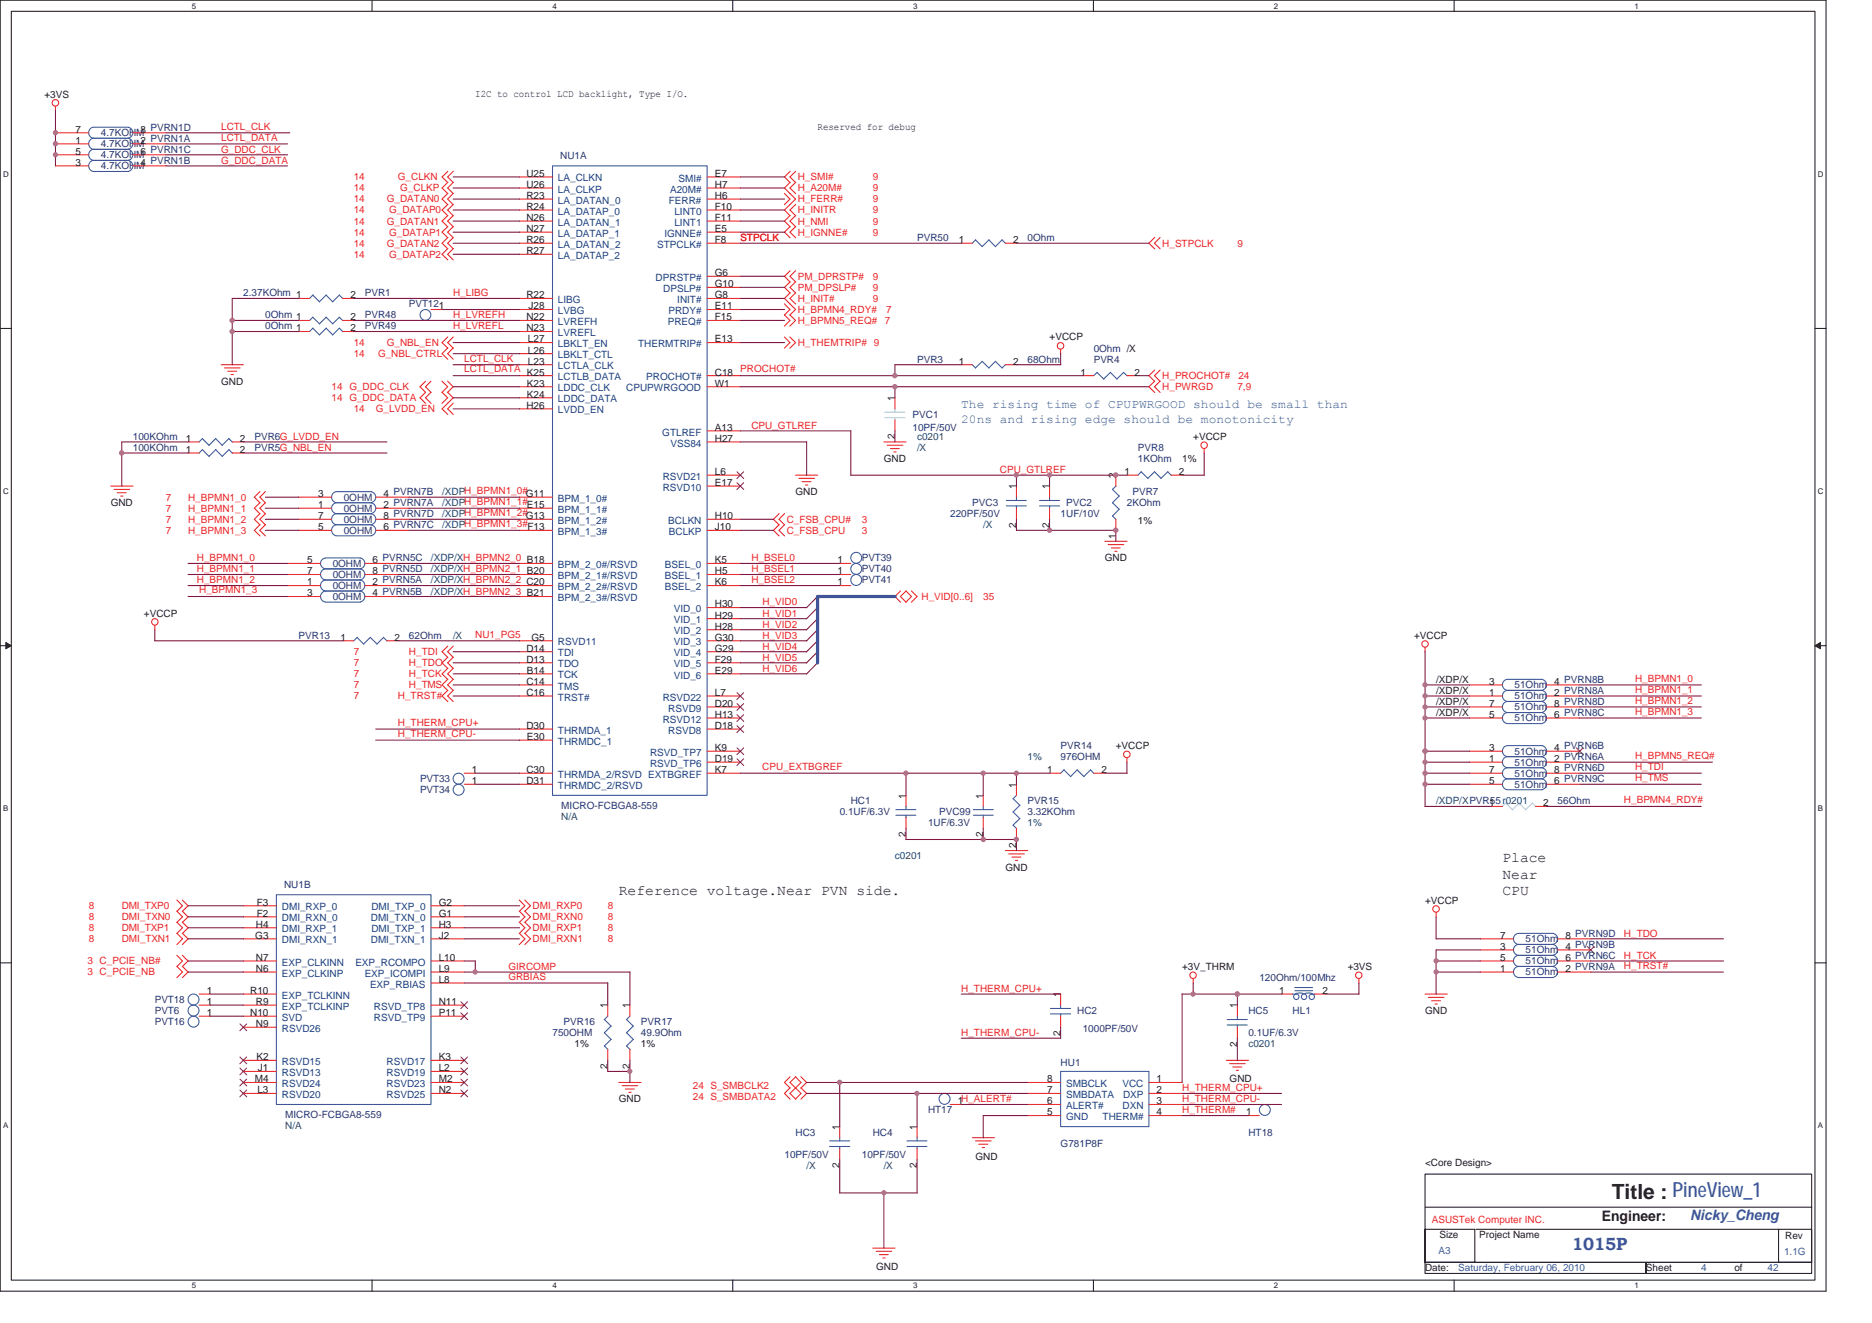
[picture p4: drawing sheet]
<svg xmlns="http://www.w3.org/2000/svg" width="297mm" height="210mm" viewBox="0 0 297 210" stroke-linecap="round" stroke-linejoin="round" font-family="sans-serif">
<defs><g id="words">
<text font-size="3.3" fill="#231f20" x="255.8" y="190.3">Title : PineView_1</text>
<text font-size="2.8" fill="#3a53a4" x="249.4" y="198.4">1015P</text>
<g font-size="2.3" fill="#231f20">
<text x="238.4" y="136.8">Place</text>
<text x="98.2" y="142.1">Reference voltage.Near PVN side.</text>
<text x="238.4" y="139.4">Near</text>
<text x="238.4" y="142.1">CPU</text>
<text x="254.2" y="193.7">Engineer:</text>
</g>
<text font-size="2.3" fill="#3a53a4" x="268.2" y="193.7">Nicky_Cheng</text>
<g font-size="1.9" fill="#3a53a4">
<text x="152.5" y="64.7">The rising time of CPUPWRGOOD should be small than</text>
<text x="152.5" y="67.2">20ns and rising edge should be monotonicity</text>
</g>
<g font-size="1.6" fill="#231f20">
<text x="7" y="15.5">+3VS</text>
<text x="75.4" y="15.3">I2C to control LCD backlight, Type I/O.</text>
<text x="12" y="22.8">1</text>
<text x="12" y="21.1">7</text>
<text x="22.3" y="22.8">2 PVRN1A</text>
<text x="22.3" y="21.1">8 PVRN1D</text>
<text x="129.7" y="20.6">Reserved for debug</text>
<text x="12" y="24.5">5</text>
<text x="12" y="26.3">3</text>
<text x="22.3" y="24.5">6 PVRN1C</text>
<text x="22.3" y="26.3">4 PVRN1B</text>
<text x="83.5" y="28.1">U25</text>
<text x="83.5" y="29.8">U26</text>
<text x="113.4" y="28.1">E7</text>
<text x="113.4" y="29.8">H7</text>
<text x="83.5" y="31.6">R23</text>
<text x="83.5" y="33.3">R24</text>
<text x="83.5" y="35.1">N26</text>
<text x="113.4" y="31.6">H6</text>
<text x="113.4" y="33.3">F10</text>
<text x="113.4" y="35.1">F11</text>
<text x="83.5" y="36.8">N27</text>
<text x="83.5" y="38.6">R26</text>
<text x="83.5" y="40.3">R27</text>
<text x="113.4" y="36.8">E5</text>
<text x="113.4" y="38.6">F8</text>
<text x="152.2" y="38.6">1</text>
<text x="160.8" y="38.6">2</text>
<text x="55.6" y="47.3">2</text>
<text x="83.5" y="47.3">R22</text>
<text x="113.4" y="43.8">G6</text>
<text x="113.4" y="45.6">G10</text>
<text x="113.4" y="47.3">G8</text>
<text x="55.6" y="52.6">2</text>
<text x="55.6" y="50.8">2</text>
<text x="83.5" y="50.8">N22</text>
<text x="83.5" y="52.6">N23</text>
<text x="83.9" y="49.1">J28</text>
<text x="113.4" y="49.1">E11</text>
<text x="113.4" y="50.8">F15</text>
<text x="83.6" y="59.6">K25</text>
<text x="83.8" y="54.4">L27</text>
<text x="83.8" y="56.1">L26</text>
<text x="83.8" y="57.9">L23</text>
<text x="113.4" y="54.4">E13</text>
<text x="113.4" y="59.6">C18</text>
<text x="152.2" y="57.9">1</text>
<text x="160.8" y="57.9">2</text>
<text x="166.5" y="54">+VCCP</text>
<text x="171.4" y="59.6">1</text>
<text x="180" y="59.6">2</text>
<text x="35.1" y="61">GND</text>
<text x="83.5" y="64.9">H26</text>
<text x="83.6" y="61.4">K23</text>
<text x="83.6" y="63.1">K24</text>
<text x="113.4" y="61.4">W1</text>
<text x="142" y="63.7" transform="rotate(-90 142 63.7)">1</text>
<text x="29.5" y="70.1">1</text>
<text x="29.5" y="71.9">1</text>
<text x="38.1" y="70.1">2</text>
<text x="38.1" y="71.9">2</text>
<text x="113.4" y="68.4">A13</text>
<text x="113.4" y="70.1">H27</text>
<text x="142" y="69.7" transform="rotate(-90 142 69.7)">2</text>
<text x="189.3" y="69.8">+VCCP</text>
<text x="113.4" y="75.4">L6</text>
<text x="113.4" y="77.1">E17</text>
<text x="140.2" y="73.3">GND</text>
<text x="161.3" y="77.7" transform="rotate(-90 161.3 77.7)">1</text>
<text x="166.5" y="77.7" transform="rotate(-90 166.5 77.7)">1</text>
<text x="177" y="75.9" transform="rotate(-90 177 75.9)">2</text>
<text x="178.5" y="75.4">1</text>
<text x="187" y="75.4">2</text>
<text x="187.6" y="73.3">1%</text>
<text x="17.6" y="80.3">GND</text>
<text x="50.5" y="80.6">1</text>
<text x="50.5" y="78.9">3</text>
<text x="50.5" y="82.4">7</text>
<text x="60.9" y="80.6">2 PVRN7A</text>
<text x="60.9" y="78.9">4 PVRN7B</text>
<text x="60.9" y="82.4">8 PVRN7D</text>
<text x="113.4" y="82.4">H10</text>
<text x="126.2" y="78.6">GND</text>
<text x="161.3" y="83.8" transform="rotate(-90 161.3 83.8)">2</text>
<text x="166.5" y="83.8" transform="rotate(-90 166.5 83.8)">2</text>
<text x="180.6" y="83.1">1%</text>
<text x="48.7" y="89.4">5</text>
<text x="50.5" y="84.2">5</text>
<text x="59.1" y="89.4">6 PVRN5C</text>
<text x="60.9" y="84.2">6 PVRN7C</text>
<text x="113.4" y="84.2">J10</text>
<text x="113.4" y="89.4">K5</text>
<text x="132.9" y="89.4">1</text>
<text x="175.3" y="89.1">GND</text>
<text x="177" y="85.5" transform="rotate(-90 177 85.5)">1</text>
<text x="48.7" y="94.7">3</text>
<text x="48.7" y="91.2">7</text>
<text x="48.7" y="92.9">1</text>
<text x="59.1" y="94.7">4 PVRN5B</text>
<text x="59.1" y="91.2">8 PVRN5D</text>
<text x="59.1" y="92.9">2 PVRN5A</text>
<text x="113.4" y="91.2">H5</text>
<text x="113.4" y="92.9">K6</text>
<text x="132.9" y="91.2">1</text>
<text x="132.9" y="92.9">1</text>
<text x="22.8" y="97.9">+VCCP</text>
<text x="54" y="101.7">1</text>
<text x="62.6" y="101.7">2</text>
<text x="84.3" y="101.7">G5</text>
<text x="113.4" y="96.4">H30</text>
<text x="113.4" y="98.2">H29</text>
<text x="113.4" y="99.9">H28</text>
<text x="113.4" y="101.7">G30</text>
<text x="224.4" y="101.4">+VCCP</text>
<text x="83.5" y="103.4">D14</text>
<text x="83.5" y="105.2">D13</text>
<text x="83.6" y="106.9">B14</text>
<text x="113.4" y="103.4">G29</text>
<text x="113.4" y="105.2">F29</text>
<text x="113.4" y="106.9">E29</text>
<text x="83.5" y="108.7">C14</text>
<text x="83.5" y="110.4">C16</text>
<text x="113.4" y="110.4">L7</text>
<text x="113.4" y="112.2">D20</text>
<text x="113.4" y="113.9">H13</text>
<text x="227.9" y="111.9">/XDP/X</text>
<text x="227.9" y="108.4">/XDP/X</text>
<text x="227.9" y="113.6">/XDP/X</text>
<text x="227.9" y="110.1">/XDP/X</text>
<text x="236.3" y="112.2">7</text>
<text x="236.3" y="108.7">3</text>
<text x="236.3" y="113.9">5</text>
<text x="236.3" y="110.4">1</text>
<text x="246.6" y="112.2">8 PVRN8D</text>
<text x="246.6" y="108.7">4 PVRN8B</text>
<text x="246.6" y="113.9">6 PVRN8C</text>
<text x="246.6" y="110.4">2 PVRN8A</text>
<text x="83.5" y="115.7">D30</text>
<text x="83.6" y="117.5">E30</text>
<text x="113.4" y="115.7">D18</text>
<text x="113.4" y="119.2">K9</text>
<text x="177.1" y="118.9">+VCCP</text>
<text x="236.3" y="119.2">3</text>
<text x="246.6" y="119.2">4 PVRN6B</text>
<text x="74.9" y="124.5">1</text>
<text x="74.9" y="122.7">1</text>
<text x="83.5" y="122.7">C30</text>
<text x="83.5" y="124.5">D31</text>
<text x="113.4" y="120.9">D19</text>
<text x="113.4" y="122.7">K7</text>
<text x="161.3" y="125" transform="rotate(-90 161.3 125)">1</text>
<text x="166.2" y="122.7">1</text>
<text x="174.8" y="122.7">2</text>
<text x="236.3" y="124.5">5</text>
<text x="236.3" y="122.7">7</text>
<text x="236.3" y="120.9">1</text>
<text x="246.6" y="124.5">6 PVRN9C</text>
<text x="246.6" y="122.7">8 PVRN6D</text>
<text x="246.6" y="120.9">2 PVRN6A</text>
<text x="143.7" y="126.8" transform="rotate(-90 143.7 126.8)">1</text>
<text x="156" y="126.8" transform="rotate(-90 156 126.8)">1</text>
<text x="236.3" y="128">1</text>
<text x="244.9" y="128">2</text>
<text x="143.7" y="132.8" transform="rotate(-90 143.7 132.8)">2</text>
<text x="156" y="132.8" transform="rotate(-90 156 132.8)">2</text>
<text x="161.3" y="134.6" transform="rotate(-90 161.3 134.6)">2</text>
<text x="40.8" y="143.7">F3</text>
<text x="69.6" y="143.7">G2</text>
<text x="159.5" y="138.2">GND</text>
<text x="226.1" y="143.4">+VCCP</text>
<text x="40.5" y="149">G3</text>
<text x="40.6" y="147.2">H4</text>
<text x="40.8" y="145.5">F2</text>
<text x="69.6" y="145.5">G1</text>
<text x="69.6" y="147.2">H3</text>
<text x="69.6" y="149">J2</text>
<text x="238" y="149">7</text>
<text x="248.4" y="149">8 PVRN9D</text>
<text x="40.6" y="152.5">N7</text>
<text x="40.6" y="154.3">N6</text>
<text x="69.6" y="152.5">L10</text>
<text x="69.6" y="154.3">L9</text>
<text x="69.6" y="156">L8</text>
<text x="187.6" y="153.9">+3V_THRM</text>
<text x="213.9" y="153.9">+3VS</text>
<text x="238" y="154.3">1</text>
<text x="238" y="150.7">3</text>
<text x="238" y="152.5">5</text>
<text x="248.4" y="154.3">2 PVRN9A</text>
<text x="248.4" y="150.7">4 PVRN9B</text>
<text x="248.4" y="152.5">6 PVRN6C</text>
<text x="32.8" y="159.5">1</text>
<text x="32.8" y="157.8">1</text>
<text x="32.8" y="161.3">1</text>
<text x="39.7" y="157.8">R10</text>
<text x="39.7" y="161.3">N10</text>
<text x="40.6" y="159.5">R9</text>
<text x="69.6" y="159.5">N11</text>
<text x="69.6" y="161.3">P11</text>
<text x="96.4" y="160.1" transform="rotate(-90 96.4 160.1)">1</text>
<text x="99.9" y="160.1" transform="rotate(-90 99.9 160.1)">1</text>
<text x="168.3" y="158.3" transform="rotate(-90 168.3 158.3)">1</text>
<text x="196.3" y="160.1" transform="rotate(-90 196.3 160.1)">1</text>
<text x="203" y="157.8">1</text>
<text x="209.8" y="157.8">2</text>
<text x="226.1" y="160.9">GND</text>
<text x="40.6" y="163">N9</text>
<text x="91.2" y="166.2">1%</text>
<text x="101.7" y="166.2">1%</text>
<text x="168.3" y="164.4" transform="rotate(-90 168.3 164.4)">2</text>
<text x="196.3" y="166.1" transform="rotate(-90 196.3 166.1)">2</text>
<text x="40.4" y="171.8">M4</text>
<text x="40.7" y="168.3">K2</text>
<text x="40.8" y="173.5">L3</text>
<text x="40.9" y="170">J1</text>
<text x="69.6" y="168.3">K3</text>
<text x="69.6" y="170">L2</text>
<text x="69.6" y="171.8">M2</text>
<text x="69.6" y="173.5">N2</text>
<text x="96.4" y="169.6" transform="rotate(-90 96.4 169.6)">2</text>
<text x="99.9" y="169.6" transform="rotate(-90 99.9 169.6)">2</text>
<text x="166.2" y="171.8">8</text>
<text x="166.2" y="173.5">7</text>
<text x="183.5" y="171.8">1</text>
<text x="183.5" y="173.5">2</text>
<text x="195.1" y="171.8">GND</text>
<text x="98.2" y="175">GND</text>
<text x="133.2" y="179.3" transform="rotate(-90 133.2 179.3)">1</text>
<text x="145.5" y="179.3" transform="rotate(-90 145.5 179.3)">1</text>
<text x="152" y="175.3">1H_ALERT#</text>
<text x="166.2" y="175.3">6</text>
<text x="166.2" y="177">5</text>
<text x="183.5" y="175.3">3</text>
<text x="183.5" y="177">4</text>
<text x="197.7" y="177">1</text>
<text x="133.2" y="185.4" transform="rotate(-90 133.2 185.4)">2</text>
<text x="145.5" y="185.4" transform="rotate(-90 145.5 185.4)">2</text>
<text x="154.8" y="184.1">GND</text>
<text x="226.1" y="185.1">&lt;Core Design&gt;</text>
<text x="228.4" y="196.5">Size</text>
<text x="234.7" y="196.5">Project Name</text>
<text x="283.3" y="196.7">Rev</text>
<text x="139" y="201.6">GND</text>
<text x="226.1" y="201.8">Date:</text>
<text x="261.2" y="201.8">Sheet</text>
<text x="275.2" y="201.8">of</text>
</g>
<g font-size="1.6" fill="#2d2d72">
<text x="16" y="23.4">4.7KOHM</text>
<text x="16" y="21.6">4.7KOHM</text>
<text x="16" y="25.1">4.7KOHM</text>
<text x="16" y="26.9">4.7KOHM</text>
<text x="88.9" y="25.3">NU1A</text>
<text x="145.5" y="38.3">PVR50</text>
<text x="163" y="38.3">0Ohm</text>
<text x="38.6" y="47">2.37KOhm 1</text>
<text x="57.9" y="47">PVR1</text>
<text x="42.1" y="52.3">0Ohm 1</text>
<text x="42.1" y="50.5">0Ohm 1</text>
<text x="57.9" y="52.3">PVR49</text>
<text x="57.9" y="50.5">PVR48</text>
<text x="64.9" y="48.8">PVT121</text>
<text x="145.5" y="57.5">PVR3</text>
<text x="163" y="57.5">68Ohm</text>
<text x="173.5" y="57.5">PVR4</text>
<text x="173.5" y="55.8">0Ohm /X</text>
<text x="21.1" y="69.8">100KOhm</text>
<text x="21.1" y="71.6">100KOhm</text>
<text x="40.4" y="69.8">PVR6G_LVDD_EN</text>
<text x="40.4" y="71.6">PVR5G_NBL_EN</text>
<text x="144.8" y="66.3">PVC1</text>
<text x="144.8" y="68.4">10PF/50V</text>
<text x="180.6" y="71.6">PVR8</text>
<text x="180.6" y="73.3">1KOhm</text>
<text x="54.5" y="81.2">0OHM</text>
<text x="54.5" y="79.5">0OHM</text>
<text x="54.5" y="82.9">0OHM</text>
<text x="150.8" y="82.1">220PF/50V</text>
<text x="154.3" y="80.3">PVC3</text>
<text x="168.3" y="82.1">1UF/10V</text>
<text x="169.2" y="80.3">PVC2</text>
<text x="178.8" y="80.3">2KOhm</text>
<text x="179.7" y="78.6">PVR7</text>
<text x="52.8" y="90">0OHM</text>
<text x="54.5" y="84.7">0OHM</text>
<text x="136.8" y="89.1">PVT39</text>
<text x="52.8" y="95.2">0OHM</text>
<text x="52.8" y="91.7">0OHM</text>
<text x="52.8" y="93.5">0OHM</text>
<text x="136.8" y="90.8">PVT40</text>
<text x="136.8" y="92.6">PVT41</text>
<text x="47.4" y="101.4">PVR13</text>
<text x="64.9" y="101.4">62Ohm</text>
<text x="240.3" y="112.8">51Ohm</text>
<text x="240.3" y="109.2">51Ohm</text>
<text x="240.3" y="111">51Ohm</text>
<text x="168.3" y="118.9">PVR14</text>
<text x="240.3" y="119.8">51Ohm</text>
<text x="240.3" y="114.5">51Ohm</text>
<text x="66.7" y="125.9">PVT34</text>
<text x="66.7" y="124.1">PVT33</text>
<text x="168.3" y="120.6">976OHM</text>
<text x="240.3" y="125">51Ohm</text>
<text x="240.3" y="123.3">51Ohm</text>
<text x="240.3" y="121.5">51Ohm</text>
<text x="89.1" y="128.4">MICRO-FCBGA8-559</text>
<text x="133.2" y="129.4">0.1UF/6.3V</text>
<text x="135" y="127.7">HC1</text>
<text x="147.3" y="131.1">1UF/6.3V</text>
<text x="149" y="129.4">PVC99</text>
<text x="163" y="127.7">PVR15</text>
<text x="163" y="129.4">3.32KOhm</text>
<text x="247.2" y="127.7">56Ohm</text>
<text x="45.1" y="141">NU1B</text>
<text x="242.1" y="149.6">51Ohm</text>
<text x="199.8" y="155.7">120Ohm/100Mhz</text>
<text x="242.1" y="154.8">51Ohm</text>
<text x="242.1" y="151.3">51Ohm</text>
<text x="242.1" y="153.1">51Ohm</text>
<text x="24.6" y="160.9">PVT6</text>
<text x="24.6" y="159.2">PVT18</text>
<text x="170.9" y="160.9">HC2</text>
<text x="198.1" y="160.9">HC5</text>
<text x="205.1" y="160.9">HL1</text>
<text x="24.6" y="162.7">PVT16</text>
<text x="87.7" y="164.5">750OHM</text>
<text x="89.4" y="162.7">PVR16</text>
<text x="101.7" y="162.7">PVR17</text>
<text x="101.7" y="164.5">49.9Ohm</text>
<text x="171.8" y="163.7">1000PF/50V</text>
<text x="198.1" y="164.5">0.1UF/6.3V</text>
<text x="168.3" y="169.2">HU1</text>
<text x="45.3" y="177.4">MICRO-FCBGA8-559</text>
<text x="147.3" y="176.7">HT17</text>
<text x="124.5" y="183.7">10PF/50V</text>
<text x="126.2" y="180.2">HC3</text>
<text x="136.8" y="183.7">10PF/50V</text>
<text x="138.5" y="180.2">HC4</text>
<text x="168.3" y="182">G781P8F</text>
<text x="198.1" y="180.2">HT18</text>
</g>
<g font-size="1.6" fill="#ec2426">
<text x="35.1" y="22.3">LCTL_DATA</text>
<text x="35.1" y="20.6">LCTL_CLK</text>
<text x="35.1" y="24.3">G_DDC_CLK</text>
<text x="35.1" y="26">G_DDC_DATA</text>
<text x="56.1" y="28.6">14</text>
<text x="63.1" y="28.6">G_CLKN</text>
<text x="126.6" y="28.6">H_SMI#</text>
<text x="138.5" y="28.6">9</text>
<text x="56.1" y="33.9">14</text>
<text x="56.1" y="30.4">14</text>
<text x="56.1" y="32.1">14</text>
<text x="56.1" y="35.6">14</text>
<text x="61.4" y="32.1">G_DATAN0</text>
<text x="61.4" y="35.6">G_DATAN1</text>
<text x="61.7" y="33.9">G_DATAP0</text>
<text x="63.5" y="30.4">G_CLKP</text>
<text x="126.6" y="30.4">H_A20M#</text>
<text x="126.6" y="32.1">H_FERR#</text>
<text x="126.6" y="33.9">H_INITR</text>
<text x="126.6" y="35.6">H_NMI</text>
<text x="138.5" y="30.4">9</text>
<text x="138.5" y="32.1">9</text>
<text x="138.5" y="35.6">9</text>
<text x="138.5" y="33.9">9</text>
<text x="56.1" y="37.4">14</text>
<text x="56.1" y="40.9">14</text>
<text x="56.1" y="39.1">14</text>
<text x="61.4" y="39.1">G_DATAN2</text>
<text x="61.7" y="37.4">G_DATAP1</text>
<text x="61.7" y="40.9">G_DATAP2</text>
<text x="117.5" y="38.3">STPCLK</text>
<text x="126.6" y="37.4">H_IGNNE#</text>
<text x="138.5" y="37.4">9</text>
<text x="184.4" y="39.1">H_STPCLK</text>
<text x="196.3" y="39.1">9</text>
<text x="71.9" y="47">H_LIBG</text>
<text x="126.6" y="44.4">PM_DPRSTP#</text>
<text x="126.6" y="46.2">PM_DPSLP#</text>
<text x="126.6" y="47.9">H_INIT#</text>
<text x="138.5" y="46.2">9</text>
<text x="138.5" y="44.4">9</text>
<text x="138.5" y="47.9">9</text>
<text x="71.9" y="50.5">H_LVREFH</text>
<text x="71.9" y="52.3">H_LVREFL</text>
<text x="126.6" y="49.7">H_BPMN4_RDY#</text>
<text x="126.6" y="51.4">H_BPMN5_REQ#</text>
<text x="140.4" y="51.4">7</text>
<text x="140.6" y="49.7">7</text>
<text x="56.1" y="56.7">14</text>
<text x="56.1" y="54.9">14</text>
<text x="60" y="56.7">G_NBL_CTRL</text>
<text x="61.4" y="54.9">G_NBL_EN</text>
<text x="73.7" y="59.1">LCTL_DATA</text>
<text x="73.7" y="57.4">LCTL_CLK</text>
<text x="117.5" y="59.1">PROCHOT#</text>
<text x="126.6" y="54.9">H_THEMTRIP#</text>
<text x="138.7" y="54.9">9</text>
<text x="52.6" y="61.9">14 G_DDC_CLK</text>
<text x="52.6" y="63.7">14 G_DDC_DATA</text>
<text x="56.1" y="65.4">14</text>
<text x="59.6" y="65.4">G_LVDD_EN</text>
<text x="184.4" y="61.9">H_PWRGD</text>
<text x="184.4" y="60.2">H_PROCHOT#</text>
<text x="196.3" y="61.9">7,9</text>
<text x="196.5" y="60.2">24</text>
<text x="119.2" y="68.1">CPU_GTLREF</text>
<text x="158.7" y="75.1">CPU_GTLREF</text>
<text x="26.3" y="82.9">7</text>
<text x="26.3" y="81.2">7</text>
<text x="26.3" y="79.5">7</text>
<text x="29.8" y="82.9">H_BPMN1_2</text>
<text x="29.8" y="81.2">H_BPMN1_1</text>
<text x="29.8" y="79.5">H_BPMN1_0</text>
<text x="124.8" y="82.9">C_FSB_CPU#</text>
<text x="136.7" y="82.9">3</text>
<text x="26.3" y="84.7">7</text>
<text x="29.8" y="84.7">H_BPMN1_3</text>
<text x="31.2" y="89.1">H_BPMN1_0</text>
<text x="119.2" y="89.1">H_BSEL0</text>
<text x="124.8" y="84.7">C_FSB_CPU</text>
<text x="136.7" y="84.7">3</text>
<text x="31.2" y="92.6">H_BPMN1_2</text>
<text x="31.2" y="90.8">H_BPMN1_1</text>
<text x="31.6" y="94.2">H_BPMN1_3</text>
<text x="119.2" y="90.8">H_BSEL1</text>
<text x="119.2" y="92.6">H_BSEL2</text>
<text x="146.2" y="95.2">H_VID[0..6]</text>
<text x="156" y="95.2">35</text>
<text x="75.4" y="101.2">NU1_PG5</text>
<text x="121" y="101.4">H_VID3</text>
<text x="121" y="99.6">H_VID2</text>
<text x="121" y="97.9">H_VID1</text>
<text x="121" y="96.1">H_VID0</text>
<text x="56.1" y="104">7</text>
<text x="56.1" y="105.7">7</text>
<text x="56.1" y="107.5">7</text>
<text x="64.9" y="104">H_TDI</text>
<text x="64.9" y="105.7">H_TDO</text>
<text x="64.9" y="107.5">H_TCK</text>
<text x="121" y="106.6">H_VID6</text>
<text x="121" y="104.9">H_VID5</text>
<text x="121" y="103.1">H_VID4</text>
<text x="56.1" y="109.2">7</text>
<text x="56.1" y="111">7</text>
<text x="63.1" y="111">H_TRST#</text>
<text x="64.9" y="109.2">H_TMS</text>
<text x="259.4" y="110">H_BPMN1_1</text>
<text x="259.4" y="113.5">H_BPMN1_3</text>
<text x="259.4" y="108.2">H_BPMN1_0</text>
<text x="259.4" y="111.7">H_BPMN1_2</text>
<text x="63.1" y="117">H_THERM_CPU-</text>
<text x="63.1" y="115.2">H_THERM_CPU+</text>
<text x="121" y="122.2">CPU_EXTBGREF</text>
<text x="259.4" y="124">H_TMS</text>
<text x="259.4" y="122.2">H_TDI</text>
<text x="259.4" y="120.5">H_BPMN5_REQ#</text>
<text x="257.7" y="127.5">H_BPMN4_RDY#</text>
<text x="14.1" y="147.8">8</text>
<text x="14.1" y="146">8</text>
<text x="14.1" y="149.6">8</text>
<text x="14.1" y="144.3">8</text>
<text x="19.3" y="147.8">DMI_TXP1</text>
<text x="19.3" y="146">DMI_TXN0</text>
<text x="19.3" y="149.6">DMI_TXN1</text>
<text x="19.3" y="144.3">DMI_TXP0</text>
<text x="84.5" y="147.8">DMI_RXP1</text>
<text x="84.5" y="149.6">DMI_RXN1</text>
<text x="84.5" y="146">DMI_RXN0</text>
<text x="84.5" y="144.3">DMI_RXP0</text>
<text x="96.4" y="147.8">8</text>
<text x="96.4" y="144.3">8</text>
<text x="96.4" y="149.6">8</text>
<text x="96.4" y="146">8</text>
<text x="257.7" y="148.7">H_TDO</text>
<text x="13.9" y="154.8">3 C_PCIE_NB</text>
<text x="13.9" y="153.1">3 C_PCIE_NB#</text>
<text x="80.7" y="153.9">GIRCOMP</text>
<text x="80.7" y="155.5">GRBIAS</text>
<text x="257.7" y="153.8">H_TRST#</text>
<text x="257.7" y="152.2">H_TCK</text>
<text x="152.5" y="157.4">H_THERM_CPU+</text>
<text x="152.5" y="164.5">H_THERM_CPU-</text>
<text x="109.9" y="172.9">24 S_SMBCLK2</text>
<text x="187.6" y="173.2">H_THERM_CPU+</text>
<text x="109.9" y="174.6">24 S_SMBDATA2</text>
<text x="187.6" y="176.7">H_THERM#</text>
<text x="187.6" y="175">H_THERM_CPU-</text>
<text x="227.2" y="194.1">ASUSTek Computer INC.</text>
</g>
<g font-size="1.6" fill="#1d437e">
<text x="88.5" y="28.8">LA_CLKN</text>
<text x="107.7" y="28.8">SMI#</text>
<text x="88.5" y="30.6">LA_CLKP</text>
<text x="88.5" y="32.3">LA_DATAN_0</text>
<text x="88.5" y="34.1">LA_DATAP_0</text>
<text x="88.5" y="35.8">LA_DATAN_1</text>
<text x="106.1" y="32.3">FERR#</text>
<text x="106.3" y="30.6">A20M#</text>
<text x="107" y="34.1">LINT0</text>
<text x="107" y="35.8">LINT1</text>
<text x="88.5" y="37.6">LA_DATAP_1</text>
<text x="88.5" y="39.3">LA_DATAN_2</text>
<text x="88.5" y="41.1">LA_DATAP_2</text>
<text x="104.3" y="39.3">STPCLK#</text>
<text x="105.4" y="37.6">IGNNE#</text>
<text x="104" y="44.6">DPRSTP#</text>
<text x="105.2" y="46.3">DPSLP#</text>
<text x="88.5" y="48.1">LIBG</text>
<text x="88.5" y="49.8">LVBG</text>
<text x="88.5" y="51.6">LVREFH</text>
<text x="88.5" y="53.3">LVREFL</text>
<text x="106" y="51.6">PREQ#</text>
<text x="106.1" y="49.9">PRDY#</text>
<text x="107.5" y="48.1">INIT#</text>
<text x="88.5" y="55.1">LBKLT_EN</text>
<text x="88.5" y="56.9">LBKLT_CTL</text>
<text x="88.5" y="58.6">LCTLA_CLK</text>
<text x="101.3" y="55.1">THERMTRIP#</text>
<text x="88.5" y="60.3">LCTLB_DATA</text>
<text x="88.5" y="62.1">LDDC_CLK</text>
<text x="88.5" y="63.9">LDDC_DATA</text>
<text x="88.5" y="65.6">LVDD_EN</text>
<text x="99.4" y="62.1">CPUPWRGOOD</text>
<text x="102.5" y="60.4">PROCHOT#</text>
<text x="105.1" y="69.1">GTLREF</text>
<text x="106.4" y="70.9">VSS84</text>
<text x="105.2" y="76.1">RSVD21</text>
<text x="105.2" y="77.9">RSVD10</text>
<text x="88.5" y="79.6">BPM_1_0#</text>
<text x="88.5" y="81.4">BPM_1_1#</text>
<text x="88.5" y="83.1">BPM_1_2#</text>
<text x="106" y="83.2">BCLKN</text>
<text x="88.5" y="84.9">BPM_1_3#</text>
<text x="106.1" y="84.9">BCLKP</text>
<text x="88.5" y="90.2">BPM_2_0#/RSVD</text>
<text x="88.5" y="91.9">BPM_2_1#/RSVD</text>
<text x="88.5" y="93.7">BPM_2_2#/RSVD</text>
<text x="88.5" y="95.4">BPM_2_3#/RSVD</text>
<text x="105.5" y="90.2">BSEL_0</text>
<text x="105.5" y="91.9">BSEL_1</text>
<text x="105.5" y="93.7">BSEL_2</text>
<text x="106.9" y="97.2">VID_0</text>
<text x="106.9" y="98.9">VID_1</text>
<text x="106.9" y="100.7">VID_2</text>
<text x="88.5" y="102.4">RSVD11</text>
<text x="88.5" y="104.2">TDI</text>
<text x="88.5" y="105.9">TDO</text>
<text x="88.5" y="107.7">TCK</text>
<text x="106.9" y="102.4">VID_3</text>
<text x="106.9" y="104.2">VID_4</text>
<text x="106.9" y="105.9">VID_5</text>
<text x="106.9" y="107.7">VID_6</text>
<text x="88.5" y="109.4">TMS</text>
<text x="88.5" y="111.2">TRST#</text>
<text x="105.2" y="111.2">RSVD22</text>
<text x="106" y="112.9">RSVD9</text>
<text x="88.5" y="116.4">THRMDA_1</text>
<text x="88.5" y="118.2">THRMDC_1</text>
<text x="103.1" y="120">RSVD_TP7</text>
<text x="105.2" y="114.7">RSVD12</text>
<text x="106" y="116.5">RSVD8</text>
<text x="88.5" y="123.5">THRMDA_2/RSVD EXTBGREF</text>
<text x="88.5" y="125.2">THRMDC_2/RSVD</text>
<text x="103.1" y="121.7">RSVD_TP6</text>
<text x="44.7" y="144.5">DMI_RXP_0</text>
<text x="44.7" y="146.2">DMI_RXN_0</text>
<text x="44.7" y="148">DMI_RXP_1</text>
<text x="44.7" y="149.7">DMI_RXN_1</text>
<text x="58.8" y="146.2">DMI_TXN_0</text>
<text x="58.8" y="149.7">DMI_TXN_1</text>
<text x="58.9" y="144.5">DMI_TXP_0</text>
<text x="58.9" y="148">DMI_TXP_1</text>
<text x="44.7" y="153.2">EXP_CLKINN</text>
<text x="44.7" y="155">EXP_CLKINP</text>
<text x="56.4" y="153.2">EXP_RCOMPO</text>
<text x="57.9" y="155">EXP_ICOMPI</text>
<text x="44.7" y="158.5">EXP_TCLKINN</text>
<text x="44.7" y="160.3">EXP_TCLKINP</text>
<text x="58.7" y="156.7">EXP_RBIAS</text>
<text x="59.3" y="160.3">RSVD_TP8</text>
<text x="44.7" y="162">SVD</text>
<text x="44.7" y="163.8">RSVD26</text>
<text x="59.3" y="162">RSVD_TP9</text>
<text x="44.7" y="169">RSVD15</text>
<text x="44.7" y="170.8">RSVD13</text>
<text x="44.7" y="172.5">RSVD24</text>
<text x="61.3" y="169">RSVD17</text>
<text x="61.3" y="170.8">RSVD19</text>
<text x="61.3" y="172.5">RSVD23</text>
<text x="169.2" y="172.5">SMBCLK</text>
<text x="178.1" y="172.5">VCC</text>
<text x="44.7" y="174.3">RSVD20</text>
<text x="61.3" y="174.3">RSVD25</text>
<text x="169.2" y="174.3">SMBDATA</text>
<text x="169.2" y="176">ALERT#</text>
<text x="169.2" y="177.8">GND</text>
<text x="175" y="177.8">THERM#</text>
<text x="178.1" y="176">DXN</text>
<text x="178.2" y="174.3">DXP</text>
</g>
<g font-size="1.6" fill="#088141">
<text x="145.5" y="69.8">c0201</text>
<text x="145.5" y="71.6">/X</text>
<text x="70.1" y="80.3">/XDPH_BPMN1_1#E15</text>
<text x="70.1" y="78.6">/XDPH_BPMN1_0#G11</text>
<text x="70.1" y="83.8">/XDPH_BPMN1_3#F13</text>
<text x="70.1" y="82.1">/XDPH_BPMN1_2#G13</text>
<text x="156" y="83.8">/X</text>
<text x="68.4" y="89.1">/XDP/XH_BPMN2_0 B18</text>
<text x="68.4" y="94.4">/XDP/XH_BPMN2_3 B21</text>
<text x="68.4" y="90.8">/XDP/XH_BPMN2_1 B20</text>
<text x="68.4" y="92.6">/XDP/XH_BPMN2_2 C20</text>
<text x="71.9" y="101.4">/X</text>
<text x="163" y="120.6">1%</text>
<text x="89.1" y="130.1">N/A</text>
<text x="163" y="131.1">1%</text>
<text x="227.9" y="127.7">/XDP/XPVR55r0201</text>
<text x="142" y="136.4">c0201</text>
<text x="198.1" y="166.2">c0201</text>
<text x="45.3" y="179.2">N/A</text>
<text x="128" y="185.5">/X</text>
<text x="140.2" y="185.5">/X</text>
</g>
<g font-size="1.6" fill="#3a53a4">
<text x="228.2" y="199">A3</text>
<text x="231.4" y="201.8">Saturday, February 06, 2010</text>
<text x="269.9" y="201.8">4</text>
<text x="280.5" y="201.8">42</text>
<text x="283.1" y="199.2">1.1G</text>
</g>
<g font-size="1.3" fill="#231f20">
<text x="30.4" y="1.4">5</text>
<text x="87.6" y="1.4">4</text>
<text x="144.9" y="1.4">3</text>
<text x="202.1" y="1.4">2</text>
<text x="259.4" y="1.4">1</text>
<text x=".5" y="28.1">D</text>
<text x="288.4" y="28.1">D</text>
<text x=".5" y="78.4">C</text>
<text x="288.4" y="78.4">C</text>
<text x=".5" y="128.8">B</text>
<text x="288.4" y="128.8">B</text>
<text x=".5" y="179.1">A</text>
<text x="288.4" y="179.1">A</text>
<text x="30.4" y="204.5">5</text>
<text x="87.6" y="204.5">4</text>
<text x="144.9" y="204.5">3</text>
<text x="202.1" y="204.5">2</text>
<text x="259.4" y="204.5">1</text>
</g>
</g></defs>
<path d="M0 0h289.7v204.9h-289.7zM1.8 1.8h286.2v201.4h-286.2z" fill="none" stroke="#231f20" stroke-width=".17"/>
<g fill="#fff">
<path d="M30.4 .2h.7v1.4h-.7z"/>
<path d="M30.4 203.4h.7v1.4h-.7z"/>
</g>
<path d="M59 0v1.8M59 203.2v1.7" fill="none" stroke="#231f20" stroke-width=".17"/>
<g fill="#fff">
<path d="M87.6 .2h.7v1.4h-.7z"/>
<path d="M87.6 203.4h.7v1.4h-.7z"/>
</g>
<path d="M116.3 0v1.8M116.3 203.2v1.7" fill="none" stroke="#231f20" stroke-width=".17"/>
<g fill="#fff">
<path d="M144.9 .2h.7v1.4h-.7z"/>
<path d="M144.9 203.4h.7v1.4h-.7z"/>
</g>
<path d="M173.5 0v1.8M173.5 203.2v1.7" fill="none" stroke="#231f20" stroke-width=".17"/>
<g fill="#fff">
<path d="M202.1 .2h.7v1.4h-.7z"/>
<path d="M202.1 203.4h.7v1.4h-.7z"/>
</g>
<path d="M230.7 0v1.8M230.7 203.2v1.7" fill="none" stroke="#231f20" stroke-width=".17"/>
<g fill="#fff">
<path d="M259.4 .2h.6v1.4h-.6z"/>
<path d="M259.4 203.4h.6v1.4h-.6z"/>
<path d="M.5 27h.9v1.4h-.9z"/>
<path d="M288.4 27h.9v1.4h-.9z"/>
<path d="M.5 77.3h.9v1.4h-.9z"/>
<path d="M288.4 77.3h.9v1.4h-.9z"/>
</g>
<path d="M0 52.1h1.8M288 52.1h1.7" fill="none" stroke="#231f20" stroke-width=".17"/>
<g fill="#fff">
<path d="M.5 127.7h.8v1.3h-.8z"/>
<path d="M288.4 127.7h.9v1.3h-.9z"/>
</g>
<path d="M0 102.5h1.8M288 102.5h1.7" fill="none" stroke="#231f20" stroke-width=".17"/>
<path d="M.9 102l.9 .5-.9 .5z" fill="#231f20"/>
<path d="M.9 102l.9 .5-.9 .5z" fill="none" stroke="#231f20" stroke-width=".16"/>
<path d="M288 102.5l.9-.5v1z" fill="#231f20"/>
<path d="M288 102.5l.9-.5v1z" fill="none" stroke="#231f20" stroke-width=".16"/>
<g fill="#fff">
<path d="M.5 178h.8v1.4h-.8z"/>
<path d="M288.4 178h.9v1.4h-.9z"/>
</g>
<path d="M0 152.8h1.8M288 152.8h1.7M226.1 186.3h61.4v14.1h-61.4zM226.1 195.1h7.9v5.3h-7.9zM226.1 191.6h61.4M234.2 195.1h48M282.2 195.1h5.3v5.3h-5.3zM226.1 200.4h35.1v1.7h-35.1zM261.2 200.4h26.3v1.7h-26.3z" fill="none" stroke="#231f20" stroke-width=".17"/>
<g fill="none" stroke="#ec2426" stroke-width=".17">
<path d="M8.8 16.9v.7M8.8 22.8h5.3M8.8 24.6h5.3M8.8 26.3h5.3M8.8 21.1h5.3M21.1 22.8h5.2M21.1 24.6h5.2M21.1 26.3h5.2M21.1 21.1h5.2M71.1 27.2l-1 .9 1 .9M71.1 32.4l-1 .9 1 .9M71.1 30.7l-1 .9 1 .9"/>
<path d="M71.1 34.2l-1 .9 1 .9M71.1 36l-1 .8 1 .9M71.1 28.9l-1 .9 1 .9M71.1 37.7l-1 .9 1 .9M71.1 39.5l-1 .9 1 .9M71.9 27.2l-.9 .9 .9 .9M71.9 32.4l-.9 .9 .9 .9M71.9 30.7l-.9 .9 .9 .9M71.9 34.2l-.9 .9 .9 .9M71.9 36l-.9 .8 .9 .9M71.9 28.9l-.9 .9 .9 .9M71.9 37.7l-.9 .9 .9 .9"/>
<path d="M71.9 39.5l-.9 .9 .9 .9M82.4 38.6h5.3M82.4 28.1h5.3M82.4 29.8h5.3M82.4 31.6h5.3M82.4 33.3h5.3M82.4 35.1h5.3M82.4 36.8h5.3M112.2 38.6h5.3M112.2 28.1h5.3M112.2 29.8h5.3M112.2 31.6h5.3"/>
<path d="M112.2 33.3h5.3M112.2 35.1h5.3M112.2 36.8h5.3M124.5 30.7l.8 .9-.8 .9M125.4 27.2l-.9 .9 .9 .9M125.4 28.9l-.9 .9 1.7 1.8-.9 .9M125.4 36l-.9 .8 .9 .9M125.4 32.4l-.9 .9 .9 .9M125.4 34.2l-.9 .9 .9 .9M126.3 27.2l-1 .9 1 .9M126.3 28.9l-1 .9 1 .9M126.3 36l-1 .8 1 .9"/>
<path d="M126.3 32.4l-1 .9 1 .9M126.3 34.2l-1 .9 1 .9M152.5 38.6h1.8M159.5 38.6h1.8M183.2 37.7l-.9 .9 .9 .9M184.1 37.7l-.9 .9 .9 .9M35.1 57.9h3.5M35.6 58.4h2.5M36.1 58.9h1.4M36.7 59.5h.3M47.4 52.6h1.7M47.4 47.4h1.7"/>
<path d="M47.4 50.9h1.7M54.4 52.6h1.7M54.4 47.4h1.7M54.4 50.9h1.7M68.4 49.1h1.7M71.1 55.2l-1 .9 1 .9M71.1 53.5l-1 .9 1 .9M71.9 55.2l-.9 .9 .9 .9M71.9 53.5l-.9 .9 .9 .9M82.4 57.9h5.3M82.4 52.6h5.3M82.4 59.6h5.3"/>
<path d="M82.4 49.1h5.3M82.4 40.4h5.3M82.4 47.4h5.3M82.4 50.9h5.3M82.4 54.4h5.3M82.4 56.1h5.3M112.2 59.6h5.3M112.2 49.1h5.3M112.2 47.4h5.3M112.2 50.9h5.3M112.2 54.4h5.3M112.2 43.9h5.3"/>
<path d="M112.2 45.6h5.3M124.5 48.2l.8 .9-.8 .9M124.5 50l.8 .9-.8 .9M124.5 53.5l.8 .9-.8 .9M125.3 50l.9 .9-.9 .9M125.3 53.5l.9 .9-.9 .9M125.4 46.5l-.9 .9 1.7 1.7-.9 .9M125.4 43l-.9 .9 .9 .9M125.4 44.7l-.9 .9 .9 .9M126.3 43l-1 .9 1 .9M126.3 44.7l-1 .9 1 .9M126.3 46.5l-1 .9 1 .9"/>
<path d="M152.5 57.9h1.8M159.5 57.9h1.8M168.3 55.4v.8M171.8 59.6h1.7M178.8 59.6h1.8M183.2 58.7l-.9 .9 .9 .9M184.1 58.7l-.9 .9 .9 .9M17.6 77.1h3.5M18.1 77.7h2.5M18.6 78.2h1.4M19.2 78.7h.3M29.8 70.1h1.8"/>
<path d="M29.8 71.9h1.8M36.8 70.1h1.8M36.8 71.9h1.8M41.3 79.8l-.9 .9 .9 .9M41.3 78l-.9 .9 .9 .9M42.1 79.8l-.9 .9 .9 .9M42.1 78l-.9 .9 .9 .9M47.4 78.9h5.2M59.6 78.9h5.3M66.7 61.4l.8 .9M67.5 60.5l-.9 .9M67.5 61.4l.9 .9-.9 .9 .9 .8"/>
<path d="M67.5 62.3l-.9 .9 .9 .8M68.4 60.5l-.9 .9M70.1 60.5l.9 .9-.9 .9M70.1 62.2l.9 .9-.9 .9M71 60.5l.9 .9-.9 .9M71 62.2l.9 .9-1.8 1.8 1 .9M71.9 64l-.9 .9 .9 .9M82.4 61.4h5.3M82.4 63.1h5.3M82.4 64.9h5.3M82.4 78.9h5.3M112.2 70.1h5.3"/>
<path d="M112.2 77.1h5.3M112.2 75.4h5.3M112.2 61.4h5.3M112.2 68.4h5.3M126.2 75.4h3.5M126.8 75.9h2.4M127.3 76.5h1.4M127.8 77h.4M140.2 70.1h3.6M140.8 70.7h2.5M141.3 71.2h1.4M141.8 71.7h.4"/>
<path d="M142 63.1v1.8M142 66.7v1.7M161.3 77.1v1.8M166.5 77.1v1.8M177.1 75.4v1.7M178.8 75.4h1.8M183.2 60.5l-.9 .9 .9 .9M184.1 60.5l-.9 .9 .9 .9M185.8 75.4h1.8M191.1 71.2v.7M24.6 99.2v.8M41.3 83.3l-.9 .9 .9 .9"/>
<path d="M41.3 81.5l-.9 .9 .9 .9M42.1 83.3l-.9 .9 .9 .9M42.1 81.5l-.9 .9 .9 .9M45.6 94.7h5.3M45.6 89.4h5.3M45.6 91.2h5.3M45.6 92.9h5.3M47.4 80.7h5.2M47.4 82.4h5.2M47.4 84.2h5.2M57.9 94.7h5.2M57.9 89.4h5.2"/>
<path d="M57.9 91.2h5.2M57.9 92.9h5.2M59.6 80.7h5.3M59.6 82.4h5.3M59.6 84.2h5.3M82.4 94.7h5.3M82.4 89.4h5.3M82.4 80.7h5.3M82.4 82.4h5.3M82.4 84.2h5.3M82.4 91.2h5.3M82.4 92.9h5.3"/>
<path d="M112.2 89.4h5.3M112.2 82.4h5.3M112.2 84.2h5.3M112.2 91.2h5.3M112.2 92.9h5.3M112.2 96.4h5.3M112.2 98.2h5.3M112.2 99.9h5.3M123.6 81.5l-.9 .9 .9 .9M123.6 83.3l-.9 .9 .9 .9M124.5 81.5l-.9 .9 .9 .9M124.5 83.3l-.9 .9 .9 .9"/>
<path d="M133.2 89.4h1.8M133.2 91.2h1.8M133.2 92.9h1.8M142.9 93.8l-.9 .9 .9 .9M143.7 93.8l.9 .9-.9 .9M143.8 93.8l-.9 .9 .9 .9M144.6 93.8l.9 .9-.9 .9M161.3 80.7v1.7M166.5 80.7v1.7M175.3 85.9h3.5M175.8 86.4h2.5M176.3 87h1.5"/>
<path d="M176.9 87.5h.3M177.1 82.4v1.8M54.4 101.7h1.7M61.4 101.7h1.7M71.1 102.5l-1 .9 1 .9M71.1 104.3l-1 .9 1 .9M71.1 106.1l-1 .9 1 .8M71.1 107.8l-1 .9 1 .9M71.1 109.6l-1 .9 1 .9M71.9 102.5l-.9 .9 .9 .9M71.9 104.3l-.9 .9 .9 .9M71.9 106.1l-.9 .9 .9 .8"/>
<path d="M71.9 107.8l-.9 .9 .9 .9M71.9 109.6l-.9 .9 .9 .9M82.4 101.7h5.3M82.4 103.4h5.3M82.4 105.2h5.3M82.4 107h5.3M82.4 108.7h5.3M82.4 110.5h5.3M82.4 115.7h5.3M82.4 117.5h5.3M112.2 101.7h5.3M112.2 103.4h5.3"/>
<path d="M112.2 105.2h5.3M112.2 107h5.3M112.2 110.5h5.3M112.2 115.7h5.3M112.2 112.2h5.3M112.2 114h5.3M112.2 119.2h5.3M226.1 102.7v.8M233.1 108.7h5.3M233.1 110.5h5.3M233.1 112.2h5.3M233.1 114h5.3"/>
<path d="M233.1 119.2h5.3M245.4 108.7h5.3M245.4 110.5h5.3M245.4 112.2h5.3M245.4 114h5.3M245.4 119.2h5.3M73.7 124.5h1.7M73.7 122.7h1.7M82.4 124.5h5.3M82.4 122.7h5.3M112.2 122.7h5.3M112.2 121h5.3"/>
<path d="M143.8 126.2v1.8M143.8 129.7v1.8M156 126.2v1.8M156 129.7v1.8M159.5 135h3.6M160.1 135.5h2.4M160.6 136h1.4M161.1 136.6h.4M161.3 124.5v1.7M161.3 131.5v1.7M166.5 122.7h1.8M173.5 122.7h1.8"/>
<path d="M178.8 120.3v.7M233.1 124.5h5.3M233.1 122.7h5.3M233.1 121h5.3M236.6 128h1.8M243.6 128h1.8M245.4 124.5h5.3M245.4 122.7h5.3M245.4 121h5.3M28.1 144.6l.9 .9-.9 .9M28.1 146.4l.9 .9-.9 .9M28.1 153.4l.9 .9-.9 .9"/>
<path d="M28.1 151.6l.9 .9-.9 .9M28.1 148.1l.9 .9-.9 .9M28.1 142.9l.9 .9-.9 .8M28.9 148.1l.9 .9-.9 .9M28.9 146.4l.9 .9-.9 .9M28.9 144.6l.9 .9-.9 .9M28.9 153.4l.9 .9-.9 .9M28.9 151.6l.9 .9-.9 .9M28.9 142.9l.9 .9-.9 .8M31.6 157.8h1.7M31.6 159.5h1.7M38.6 157.8h5.3"/>
<path d="M38.6 154.3h5.3M38.6 159.5h5.3M38.6 149h5.3M38.6 152.5h5.3M38.6 143.8h5.3M38.6 145.5h5.3M38.6 147.3h5.3M68.4 154.3h5.3M68.4 159.5h5.3M68.4 149h5.3M68.4 152.5h5.3M68.4 143.8h5.3"/>
<path d="M68.4 145.5h5.3M68.4 147.3h5.3M68.4 156h5.3M82.4 146.4l.9 .9-.9 .9M82.4 148.1l.9 .9-.9 .9M82.4 144.6l.9 .9-.9 .9M82.4 142.9l.9 .9-.9 .8M83.3 146.4l.9 .9-.9 .9M83.3 148.1l.9 .9-.9 .9M83.3 144.6l.9 .9-.9 .9M83.3 142.9l.9 .9-.9 .8M96.4 159.5v1.8"/>
<path d="M99.9 159.5v1.8M168.3 157.8v1.7M189.3 155.3v.7M196.3 159.5v1.8M203.3 157.8h1.8M208.6 157.8h1.8M215.6 155.3v.7M226.1 157.8h3.6M226.6 158.3h2.5M227.2 158.8h1.4M227.7 159.4h.4M227.9 144.8v.7"/>
<path d="M234.9 154.3h5.3M234.9 150.8h5.3M234.9 149h5.3M234.9 152.5h5.3M247.2 154.3h5.2M247.2 150.8h5.2M247.2 149h5.2M247.2 152.5h5.2M31.6 161.3h1.7M38.6 171.8h5.3M38.6 168.3h5.3M38.6 173.5h5.3"/>
<path d="M38.6 161.3h5.3M38.6 163h5.3M38.6 170h5.3M68.4 171.8h5.3M68.4 168.3h5.3M68.4 173.5h5.3M68.4 161.3h5.3M68.4 170h5.3M96.4 166.5v1.8M98.2 171.8h3.5M98.7 172.3h2.5M99.2 172.8h1.4"/>
<path d="M99.8 173.4h.3M99.9 166.5v1.8M125.4 172.7l-.9 .8 .9 1M125.4 170.9l-.9 .9 .9 .9M126.2 172.7l.9 .8-.9 1M126.2 170.9l.9 .9-.9 .9M126.3 172.7l-1 .8 1 1M126.3 170.9l-1 .9 1 .9M127.1 172.7l.9 .8-.9 1M127.1 170.9l.9 .9-.9 .9M133.2 178.8v1.8M145.5 178.8v1.8"/>
<path d="M150.8 175.3h1.7M163 171.8h5.3M163 175.3h5.3M163 173.5h5.3M163 177.1h5.3M168.3 161.3v1.7M182.3 171.8h5.3M182.3 175.3h5.3M182.3 173.5h5.3M182.3 177.1h5.3M194.6 168.3h3.5M195.1 168.8h2.5"/>
<path d="M195.6 169.4h1.4M196.2 169.9h.3M196.3 163v1.8M198.1 177.1h1.7M133.2 182.3v1.8M138.5 198.1h3.5M139 198.6h2.5M139.5 199.1h1.4M140.1 199.7h.3M145.5 182.3v1.8M154.3 180.6h3.5M154.8 181.1h2.5"/>
<path d="M155.3 181.6h1.4M155.8 182.1h.4"/>
<circle cx="8.8" cy="16.3" r=".52"/>
<circle cx="168.3" cy="54.9" r=".52"/>
<circle cx="191.1" cy="70.7" r=".52"/>
<circle cx="24.6" cy="98.7" r=".52"/>
<circle cx="178.8" cy="119.7" r=".52"/>
<circle cx="226.1" cy="102.2" r=".51"/>
<circle cx="189.3" cy="154.8" r=".51"/>
<circle cx="215.6" cy="154.8" r=".51"/>
<circle cx="227.9" cy="144.3" r=".52"/>
</g>
<g fill="none" stroke="#3a53a4" stroke-width=".17">
<path d="M14.7 22a.89 .89 0 0 0-.6 .8 .89 .89 0 0 0 .6 .9M14.7 23.7a.89 .89 0 0 0-.6 .9 .89 .89 0 0 0 .6 .8M14.7 25.5a.89 .89 0 0 0-.6 .9 .89 .89 0 0 0 .6 .8h5.7M14.7 20.2a.89 .89 0 0 0-.6 .9 .89 .89 0 0 0 .6 .8h5.7M14.8 23.7h5.6a.88 .88 0 0 1 .7 .9 .88 .88 0 0 1-.7 .8M14.8 25.5h5.6a.88 .88 0 0 1 .7 .9 .88 .88 0 0 1-.7 .8M14.8 20.2h5.6a.88 .88 0 0 1 .7 .9 .88 .88 0 0 1-.7 .8M20.4 22a.88 .88 0 0 1 .7 .8 .88 .88 0 0 1-.7 .9M87.7 26.3h24.5v99.9h-24.5zM154.8 38.1l-.5 .5M156.9 38.1l-1 1.1-1.1-1.1M159 38.1l.6 .5"/>
<path d="M159 38.1l-1 1.1-1.1-1.1M49.6 50.4l1.1 1M49.6 46.8l1.1 1.1M49.7 52.1l-.6 .5M49.7 50.3l-.6 .6M49.7 46.8l-.6 .6M50.7 51.4l1-1 1.1 1M51.7 46.8l1.1 1.1M51.8 46.8l-1.1 1.1M53.8 52.1l.6 .5M53.8 50.4l.6 .5M53.8 46.8l.6 .6"/>
<path d="M53.9 52.1l-1.1 1.1-1.1-1.1-1 1-1.1-1M53.9 50.3l-1.1 1.1M53.9 46.8l-1.1 1.1M154.3 57.9l.5 .5M155.8 57.4l1.1 1M155.9 57.3l-1.1 1.1M157.9 57.4l1.1 1M158 57.3l-1.1 1.1M159.6 57.9l-.6 .5M174.1 59.1l1.1 1.1M174.1 59.1l-.6 .5M176.2 59.1l1 1.1"/>
<path d="M176.2 59.1l-1.1 1.1M178.3 59.1l.5 .5M178.3 59.1l-1.1 1.1M32.1 69.6l1.1 1.1M32.1 71.4l1.1 1M32.1 69.6l-.5 .5M32.1 71.3l-.5 .6M34.2 69.6l-1 1.1M36.3 69.6l.6 .6M36.3 69.6l-1 1.1-1.1-1.1M36.9 71.9l-.6-.5-1 1-1.1-1-1 1M53.3 79.8a.87 .87 0 0 0-.7 .9 .87 .87 0 0 0 .7 .8"/>
<path d="M53.3 78.1a.89 .89 0 0 0-.7 .8 .89 .89 0 0 0 .7 .9M53.3 79.8h5.6M53.3 78h5.6M58.9 79.8a.86 .86 0 0 1 .7 .9 .86 .86 0 0 1-.7 .8M58.9 78.1a.87 .87 0 0 1 .7 .8 .87 .87 0 0 1-.7 .9M159.7 79.4h3.2M161.3 78.9v.5M164.9 79.4h3.2M166.5 78.9v.5M176.5 77.7l1.1 1M176.5 79.8l1.1 1M177.1 77.1l-.6 .6"/>
<path d="M177.6 78.7l-1.1 1.1M181.1 74.9l1.1 1M181.1 74.9l-.5 .5M183.2 74.9l1.1 1M183.2 74.9l-1.1 1M185.3 74.9l.5 .5M185.3 74.9l-1.1 1M51.5 90.3a.88 .88 0 0 0-.6 .9 .88 .88 0 0 0 .7 .8l5.6 .1M51.5 93.8a.88 .88 0 0 0-.6 .9 .88 .88 0 0 0 .7 .8l5.6 .1M51.5 88.6a.87 .87 0 0 0-.6 .8 .87 .87 0 0 0 .7 .9h5.6a.88 .88 0 0 1 .7 .9 .88 .88 0 0 1-.8 .8 .89 .89 0 0 1 .8 .9 .89 .89 0 0 1-.8 .9M51.5 92.1a.88 .88 0 0 0-.6 .8 .88 .88 0 0 0 .7 .9M51.6 93.8h5.6"/>
<path d="M51.6 88.6h5.6M53.3 83.3a.89 .89 0 0 0-.7 .9 .89 .89 0 0 0 .7 .8M53.3 81.6a.89 .89 0 0 0-.7 .8 .89 .89 0 0 0 .7 .9M53.3 81.5h5.6M53.3 83.3h5.6M53.3 85h5.6M57.2 93.8a.88 .88 0 0 1 .7 .9 .88 .88 0 0 1-.8 .8M57.2 88.6a.87 .87 0 0 1 .7 .8 .87 .87 0 0 1-.8 .9M58.9 83.3a.87 .87 0 0 1 .7 .9 .87 .87 0 0 1-.7 .8M58.9 81.6a.88 .88 0 0 1 .7 .8 .88 .88 0 0 1-.7 .9M159.7 80.3h3.2M161.3 80.3v.4"/>
<path d="M164.9 80.3h3.2M166.5 80.3v.4M176.5 81.9l.6 .5M177.6 80.8l-1.1 1.1M56.7 101.2l1 1M56.7 101.2l-.6 .5M58.8 101.2l-1.1 1M60.9 101.2l.5 .5M60.9 101.2l-1.1 1-1-1M239 111.4a.89 .89 0 0 0-.6 .8 .89 .89 0 0 0 .7 .9M239 107.8a.89 .89 0 0 0-.6 .9 .89 .89 0 0 0 .7 .9h5.6M239 118.4a.89 .89 0 0 0-.6 .8 .89 .89 0 0 0 .7 .9h5.6"/>
<path d="M239 113.1a.89 .89 0 0 0-.6 .9 .89 .89 0 0 0 .7 .8h5.6M239 109.6a.89 .89 0 0 0-.6 .9 .89 .89 0 0 0 .7 .8M239.1 111.3l5.6 .1a.88 .88 0 0 1 .7 .8 .88 .88 0 0 1-.7 .9M239.1 113.1h5.6a.88 .88 0 0 1 .7 .9 .88 .88 0 0 1-.7 .8M239.1 107.8h5.6M239.1 118.3h5.6M244.7 107.8a.88 .88 0 0 1 .7 .9 .88 .88 0 0 1-.7 .9M244.7 118.4a.88 .88 0 0 1 .7 .8 .88 .88 0 0 1-.7 .9M244.7 109.6a.88 .88 0 0 1 .7 .9 .88 .88 0 0 1-.7 .8M142.2 128.5h3.1M142.2 129.4h3.1M143.8 128v.5"/>
<path d="M143.8 129.4v.3M154.4 128.5h3.2M154.4 129.4h3.2M156 128v.5M156 129.4v.3M160.8 131l.5 .5M160.8 128.9l1 1M160.8 126.8l1 1M161.3 126.2l-.6 .6M161.8 129.9l-1.1 1.1M161.8 127.8l-1.1 1.1M168.3 122.7l.5-.5 1.1 1.1"/>
<path d="M169.9 123.2l1-1 1.1 1.1M173 122.2l.6 .5M173.1 122.2l-1.1 1M239 123.6a.87 .87 0 0 0-.6 .9 .87 .87 0 0 0 .7 .8M239 121.9a.89 .89 0 0 0-.6 .8 .89 .89 0 0 0 .7 .9h5.6M239 120.1a.89 .89 0 0 0-.6 .9 .89 .89 0 0 0 .7 .8M239.1 121.9h5.6a.88 .88 0 0 1 .7 .8 .88 .88 0 0 1-.7 .9M239.1 125.3h5.6M244.7 123.6a.86 .86 0 0 1 .7 .9 .86 .86 0 0 1-.7 .8M244.7 120.1a.88 .88 0 0 1 .7 .9 .88 .88 0 0 1-.7 .8M43.9 142h24.5v33.3h-24.5zM168.3 159.5v.6"/>
<path d="M205.1 157.8h.6M205.4 157.2h2.9M205.4 156.7h2.9M205.6 157.7l.6-.1 .7 .1M207 157.7l.6-.1 .7 .1M208.1 157.8h.5M240.8 153.4a.89 .89 0 0 0-.6 .9 .89 .89 0 0 0 .6 .8M240.8 149.9a.87 .87 0 0 0-.6 .9 .87 .87 0 0 0 .6 .8M240.8 148.2a.89 .89 0 0 0-.6 .8 .89 .89 0 0 0 .6 .9M240.8 151.7a.89 .89 0 0 0-.6 .8 .89 .89 0 0 0 .6 .9M240.9 153.4h5.6a.88 .88 0 0 1 .7 .9 .88 .88 0 0 1-.8 .8M240.9 149.9h5.6a.86 .86 0 0 1 .7 .9 .86 .86 0 0 1-.8 .8"/>
<path d="M240.9 151.6l5.6 .1a.88 .88 0 0 1 .7 .8 .88 .88 0 0 1-.8 .9M240.9 155.1h5.6M240.9 148.1h5.6M246.5 148.2a.88 .88 0 0 1 .7 .8 .88 .88 0 0 1-.8 .9M95.9 166l.6 .6M95.9 163.9l1.1 1.1M95.9 161.8l1.1 1.1M96.4 161.3l-.5 .5M97 165l-1.1 1M97 162.9l-1.1 1M99.4 163.9l1.1 1.1-1.1 1 .6 .6M99.4 161.8l1.1 1.1"/>
<path d="M99.9 161.3l-.5 .5M100.5 162.9l-1.1 1M166.7 160.1h3.2M166.7 160.9h3.2M168.3 170h14v8.8h-14zM168.3 160.9v.4M194.7 161.8h3.2M194.7 162.7h3.2M196.3 161.3v.5M196.3 162.7v.4M131.6 181.1h3.2M131.6 182h3.2"/>
<path d="M133.2 180.5v.6M133.2 182v.3M143.9 181.1h3.2M143.9 182h3.2M145.5 180.5v.6M145.5 182v.3"/>
<circle cx="67.5" cy="50" r=".86"/>
<circle cx="135.9" cy="88.5" r=".87"/>
<circle cx="135.9" cy="92" r=".87"/>
<circle cx="135.9" cy="90.3" r=".87"/>
<circle cx="72.8" cy="125.3" r=".87"/>
<circle cx="72.8" cy="123.6" r=".87"/>
<circle cx="30.7" cy="158.6" r=".87"/>
<circle cx="205.7" cy="158.2" r=".43"/>
<circle cx="206.9" cy="158.2" r=".43"/>
<circle cx="208.1" cy="158.2" r=".43"/>
<circle cx="30.7" cy="162.2" r=".87"/>
<circle cx="30.7" cy="160.4" r=".87"/>
<circle cx="149.9" cy="174.4" r=".87"/>
<circle cx="200.7" cy="176.2" r=".87"/>
</g>
<path d="M140.4 65.4h3.2M140.4 66.3h3.2M142 64.9v.5M142 66.3v.4M238.9 127.5l1.1 1M238.9 127.4l-.5 .6M240 128.5l1-1 1.1 1M243.1 127.5l.6 .5M243.2 127.4l-1.1 1.1" fill="none" stroke="#9ad9e5" stroke-width=".17"/>
<g fill="none" stroke="#7f431c" stroke-width=".16">
<path d="M116.9 74.9l1.1 1.1M116.9 76.6l1.1 1.1M118 74.9l-1.1 1.1M118 76.6l-1.1 1.1M116.9 109.9l1.1 1.1M116.9 111.7l1.1 1.1M116.9 113.4l1.1 1.1M116.9 115.2l1.1 1.1M116.9 118.7l1.1 1.1M118 109.9l-1.1 1.1M118 111.7l-1.1 1.1M118 113.4l-1.1 1.1"/>
<path d="M118 115.2l-1.1 1.1M118 118.7l-1.1 1.1M250.1 118.7l1.1 1.1M251.2 118.7l-1.1 1.1M116.9 120.4l1.1 1.1M118 120.4l-1.1 1.1M73.1 159l1.1 1.1M74.2 159l-1.1 1.1M251.9 150.2l1.1 1.1M252.9 150.2l-1 1.1M38.1 162.5l1.1 1.1M38.1 167.8l1.1 1"/>
<path d="M38.1 169.5l1.1 1.1M38.1 171.3l1.1 1.1M38.1 173l1.1 1.1M39.1 162.5l-1 1.1M39.1 167.8l-1 1M39.1 169.5l-1 1.1M39.1 171.3l-1 1.1M39.1 173l-1 1.1M73.1 160.8l1.1 1M73.1 167.8l1.1 1M73.1 169.5l1.1 1.1M73.1 171.3l1.1 1.1"/>
<path d="M73.1 173l1.1 1.1M74.2 160.8l-1.1 1M74.2 167.8l-1.1 1M74.2 169.5l-1.1 1.1M74.2 171.3l-1.1 1.1M74.2 173l-1.1 1.1"/>
</g>
<g fill="none" stroke="#7f1542" stroke-width=".17">
<path d="M8.8 17.5v8.8M26.3 21.1h19.7M26.3 22.8h19.3M26.3 24.6h19.3M26.3 26.3h19.3M71.9 36.8h10.5M71.9 38.6h10.5M71.9 35.1h10.5M71.9 33.3h10.5M71.9 28.1h10.5M71.9 31.6h10.5M71.9 29.8h10.5"/>
<path d="M117.5 36.8h7M117.5 38.6h35M117.5 35.1h7M117.5 33.3h7M117.5 28.1h7M117.5 31.6h7M117.5 29.8h7M161.3 38.6h21M36.8 50.9h10.6M36.8 52.6h10.6M47.4 47.4h-10.6v10.5M56.1 50.9h26.3"/>
<path d="M56.1 47.4h26.3M56.1 52.6h26.3M70.1 49.1h12.3M71.9 59.6h10.5M71.9 56.1h10.5M71.9 54.4h10.5M71.9 57.9h10.5M71.9 40.4h10.5M117.5 43.9h7M117.5 59.6h54.3M117.5 54.4h7M117.5 50.9h7"/>
<path d="M117.5 45.6h7M117.5 49.1h7M117.5 47.4h7M152.5 57.9h-10.5v1.7M161.3 57.9h7M168.3 56.1v1.8M180.6 59.6h1.7M19.3 71.9h10.6M29.9 70.1h-10.6v7.1M38.6 70.1h22.8M38.6 71.9h22.8M42.1 78.9h5.3"/>
<path d="M64.9 78.9h17.5M71.9 61.4h10.5M71.9 63.1h10.5M71.9 64.9h10.5M117.5 61.4h64.8M117.5 68.4h17.5M117.5 70.1h10.5v5.3M135 75.4h43.8M135 68.4v7M142 61.4v1.8M142 68.4v1.8M161.3 75.4v1.8"/>
<path d="M166.5 75.4v1.8M187.6 75.4h3.5M191.1 71.9v3.5M24.6 99.9v1.8h29.8M29.8 89.4h15.8M29.8 91.2h15.8M29.8 92.9h15.8M29.8 94.7h15.8M42.1 82.4h5.3M42.1 84.2h5.3M42.1 80.7h5.3M63.1 89.4h19.3"/>
<path d="M63.1 91.2h19.3M63.1 92.9h19.3M63.1 94.7h19.3M64.9 82.4h17.5M64.9 84.2h17.5M64.9 80.7h17.5M117.5 82.4h5.2M117.5 99.9h10.5M117.5 98.2h10.5M117.5 96.4h10.5M117.5 84.2h5.2M117.5 89.4h15.8"/>
<path d="M117.5 91.2h15.8M117.5 92.9h15.8M129.7 99.9l-1.7 1.8M129.7 98.2l-1.7 1.8M129.7 96.4l-1.7 1.8M129.7 94.7l-1.7 1.8M161.3 84.2h15.8M161.3 82.4v1.8M166.5 82.4v1.8M177.1 84.2v1.7M59.6 115.7h22.8M59.6 117.5h22.8"/>
<path d="M63.1 101.7h19.3M71.9 103.4h10.5M71.9 107h10.5M71.9 110.5h10.5M71.9 108.7h10.5M71.9 105.2h10.5M117.5 103.4h10.5M117.5 107h10.5M117.5 101.7h10.5M117.5 105.2h10.5M129.7 105.2l-1.7 1.8M129.7 103.4l-1.7 1.8"/>
<path d="M129.7 101.7l-1.7 1.8M226.1 110.5h7.1M226.1 108.7h7.1M226.1 103.4v24.6h10.5M226.1 114h7.1M226.1 112.2h7.1M226.1 119.2h7.1M250.7 110.5h19.3M250.7 108.7h19.3M250.7 114h19.3M250.7 112.2h19.3M75.4 124.5h7"/>
<path d="M75.4 122.7h7M117.5 122.7h49.1M143.8 131.5l-.1 1.7h17.6v1.8M143.8 122.7v3.5M156 122.7v3.6M156 131.5v1.8M161.3 122.7v1.8M178.8 121v1.7h-3.5M226.1 124.5h7.1M226.1 122.7h7.1M226.1 121h7.1M245.4 128h24.5"/>
<path d="M250.7 124.5h19.3M250.7 122.7h19.3M250.7 121h21M29.8 154.3h8.8M29.8 147.3h8.8M29.8 152.5h8.8M29.8 145.5h8.8M29.8 149h8.8M29.8 143.8h8.8M33.3 157.8h5.3M33.3 159.5h5.3M73.7 154.3h26.2v5.3"/>
<path d="M73.7 147.3h8.7M73.7 152.5h1.7M73.7 145.5h8.7M73.7 149h8.7M73.7 143.8h8.7M73.7 156h22.7v3.6M75.4 152.5v1.8M152.5 157.8h15.8M187.6 157.8h15.8M187.6 157.8v14M189.3 156v1.8M196.3 157.8v1.8"/>
<path d="M210.4 157.8h5.2M215.6 156v1.8M227.9 154.3h7M227.9 152.5h7M227.9 149h7M227.9 145.5v3.5M234.9 150.8h-7v7M252.4 154.3h21.1M252.4 152.5h21.1M252.4 149h21.1M33.3 161.3h5.3M96.4 168.3v1.7h3.6"/>
<path d="M99.9 168.3v3.5M128 171.8h35.1M128 173.5h35.1M133.2 171.8v7M145.5 173.5v5.3M152.5 175.3h10.6M152.5 164.8h15.8M163.1 177.1h-7.1v3.5M168.3 163v1.8M187.6 177.1h10.5M187.6 173.5h15.7M187.6 175.3h15.7"/>
<path d="M196.3 164.8v3.5M133.2 184.1v5.3l12.3-.1M140.2 189.3v8.8M145.5 184.1v5.3"/>
</g>
<path d="M142 94.7h-12.3v10.5" fill="none" stroke="#3a53a4" stroke-width=".51"/>
<circle cx="142" cy="61.4" r=".35" fill="#b8529f"/>
<circle cx="142" cy="61.4" r=".35" fill="none" stroke="#b8529f" stroke-width=".17"/>
<circle cx="143.7" cy="122.7" r=".34" fill="#b8529f"/>
<circle cx="143.7" cy="122.7" r=".34" fill="none" stroke="#b8529f" stroke-width=".17"/>
<circle cx="161.3" cy="122.7" r=".34" fill="#b8529f"/>
<circle cx="161.3" cy="122.7" r=".34" fill="none" stroke="#b8529f" stroke-width=".17"/>
<circle cx="142" cy="59.6" r=".35" fill="#b8529f"/>
<circle cx="142" cy="59.6" r=".35" fill="none" stroke="#b8529f" stroke-width=".17"/>
<circle cx="166.5" cy="75.4" r=".34" fill="#b8529f"/>
<circle cx="166.5" cy="75.4" r=".34" fill="none" stroke="#b8529f" stroke-width=".17"/>
<circle cx="177" cy="75.4" r=".35" fill="#b8529f"/>
<circle cx="177" cy="75.4" r=".35" fill="none" stroke="#b8529f" stroke-width=".17"/>
<circle cx="161.3" cy="75.4" r=".34" fill="#b8529f"/>
<circle cx="161.3" cy="75.4" r=".34" fill="none" stroke="#b8529f" stroke-width=".17"/>
<circle cx="156" cy="122.7" r=".34" fill="#b8529f"/>
<circle cx="156" cy="122.7" r=".34" fill="none" stroke="#b8529f" stroke-width=".17"/>
<circle cx="75.4" cy="154.3" r=".34" fill="#b8529f"/>
<circle cx="75.4" cy="154.3" r=".34" fill="none" stroke="#b8529f" stroke-width=".17"/>
<circle cx="19.3" cy="71.9" r=".35" fill="#b8529f"/>
<circle cx="19.3" cy="71.9" r=".35" fill="none" stroke="#b8529f" stroke-width=".17"/>
<circle cx="99.9" cy="170" r=".34" fill="#b8529f"/>
<circle cx="99.9" cy="170" r=".34" fill="none" stroke="#b8529f" stroke-width=".17"/>
<circle cx="226.1" cy="108.7" r=".34" fill="#b8529f"/>
<circle cx="226.1" cy="108.7" r=".34" fill="none" stroke="#b8529f" stroke-width=".17"/>
<circle cx="226.1" cy="110.4" r=".34" fill="#b8529f"/>
<circle cx="226.1" cy="110.4" r=".34" fill="none" stroke="#b8529f" stroke-width=".17"/>
<circle cx="226.1" cy="119.2" r=".34" fill="#b8529f"/>
<circle cx="226.1" cy="119.2" r=".34" fill="none" stroke="#b8529f" stroke-width=".17"/>
<circle cx="226.1" cy="121" r=".34" fill="#b8529f"/>
<circle cx="226.1" cy="121" r=".34" fill="none" stroke="#b8529f" stroke-width=".17"/>
<circle cx="226.1" cy="124.5" r=".34" fill="#b8529f"/>
<circle cx="226.1" cy="124.5" r=".34" fill="none" stroke="#b8529f" stroke-width=".17"/>
<circle cx="226.1" cy="112.2" r=".34" fill="#b8529f"/>
<circle cx="226.1" cy="112.2" r=".34" fill="none" stroke="#b8529f" stroke-width=".17"/>
<circle cx="226.1" cy="122.7" r=".34" fill="#b8529f"/>
<circle cx="226.1" cy="122.7" r=".34" fill="none" stroke="#b8529f" stroke-width=".17"/>
<circle cx="226.1" cy="119.2" r=".34" fill="#b8529f"/>
<circle cx="226.1" cy="119.2" r=".34" fill="none" stroke="#b8529f" stroke-width=".17"/>
<circle cx="226.1" cy="114" r=".34" fill="#b8529f"/>
<circle cx="226.1" cy="114" r=".34" fill="none" stroke="#b8529f" stroke-width=".17"/>
<circle cx="196.3" cy="157.8" r=".34" fill="#b8529f"/>
<circle cx="196.3" cy="157.8" r=".34" fill="none" stroke="#b8529f" stroke-width=".17"/>
<circle cx="140.2" cy="189.3" r=".34" fill="#b8529f"/>
<circle cx="140.2" cy="189.3" r=".34" fill="none" stroke="#b8529f" stroke-width=".17"/>
<circle cx="196.3" cy="157.8" r=".34" fill="#b8529f"/>
<circle cx="196.3" cy="157.8" r=".34" fill="none" stroke="#b8529f" stroke-width=".17"/>
<circle cx="189.3" cy="157.8" r=".34" fill="#b8529f"/>
<circle cx="189.3" cy="157.8" r=".34" fill="none" stroke="#b8529f" stroke-width=".17"/>
<circle cx="145.5" cy="173.5" r=".34" fill="#b8529f"/>
<circle cx="145.5" cy="173.5" r=".34" fill="none" stroke="#b8529f" stroke-width=".17"/>
<circle cx="133.2" cy="171.8" r=".35" fill="#b8529f"/>
<circle cx="133.2" cy="171.8" r=".35" fill="none" stroke="#b8529f" stroke-width=".17"/>
<circle cx="156" cy="133.2" r=".34" fill="#b8529f"/>
<circle cx="156" cy="133.2" r=".34" fill="none" stroke="#b8529f" stroke-width=".17"/>
<circle cx="8.8" cy="24.6" r=".34" fill="#b8529f"/>
<circle cx="8.8" cy="24.6" r=".34" fill="none" stroke="#b8529f" stroke-width=".17"/>
<circle cx="8.8" cy="22.8" r=".34" fill="#b8529f"/>
<circle cx="8.8" cy="22.8" r=".34" fill="none" stroke="#b8529f" stroke-width=".17"/>
<circle cx="8.8" cy="21.1" r=".34" fill="#b8529f"/>
<circle cx="8.8" cy="21.1" r=".34" fill="none" stroke="#b8529f" stroke-width=".17"/>
<circle cx="227.9" cy="154.3" r=".34" fill="#b8529f"/>
<circle cx="227.9" cy="154.3" r=".34" fill="none" stroke="#b8529f" stroke-width=".17"/>
<circle cx="36.8" cy="50.9" r=".35" fill="#b8529f"/>
<circle cx="36.8" cy="50.9" r=".35" fill="none" stroke="#b8529f" stroke-width=".17"/>
<circle cx="36.8" cy="52.6" r=".35" fill="#b8529f"/>
<circle cx="36.8" cy="52.6" r=".35" fill="none" stroke="#b8529f" stroke-width=".17"/>
<circle cx="227.9" cy="152.5" r=".34" fill="#b8529f"/>
<circle cx="227.9" cy="152.5" r=".34" fill="none" stroke="#b8529f" stroke-width=".17"/>
<circle cx="166.5" cy="84.2" r=".34" fill="#b8529f"/>
<circle cx="166.5" cy="84.2" r=".34" fill="none" stroke="#b8529f" stroke-width=".17"/>
<circle cx="177" cy="84.2" r=".35" fill="#b8529f"/>
<circle cx="177" cy="84.2" r=".35" fill="none" stroke="#b8529f" stroke-width=".17"/>
<circle cx="161.3" cy="133.2" r=".34" fill="#b8529f"/>
<circle cx="161.3" cy="133.2" r=".34" fill="none" stroke="#b8529f" stroke-width=".17"/>
<use href="#words"/>
</svg>
